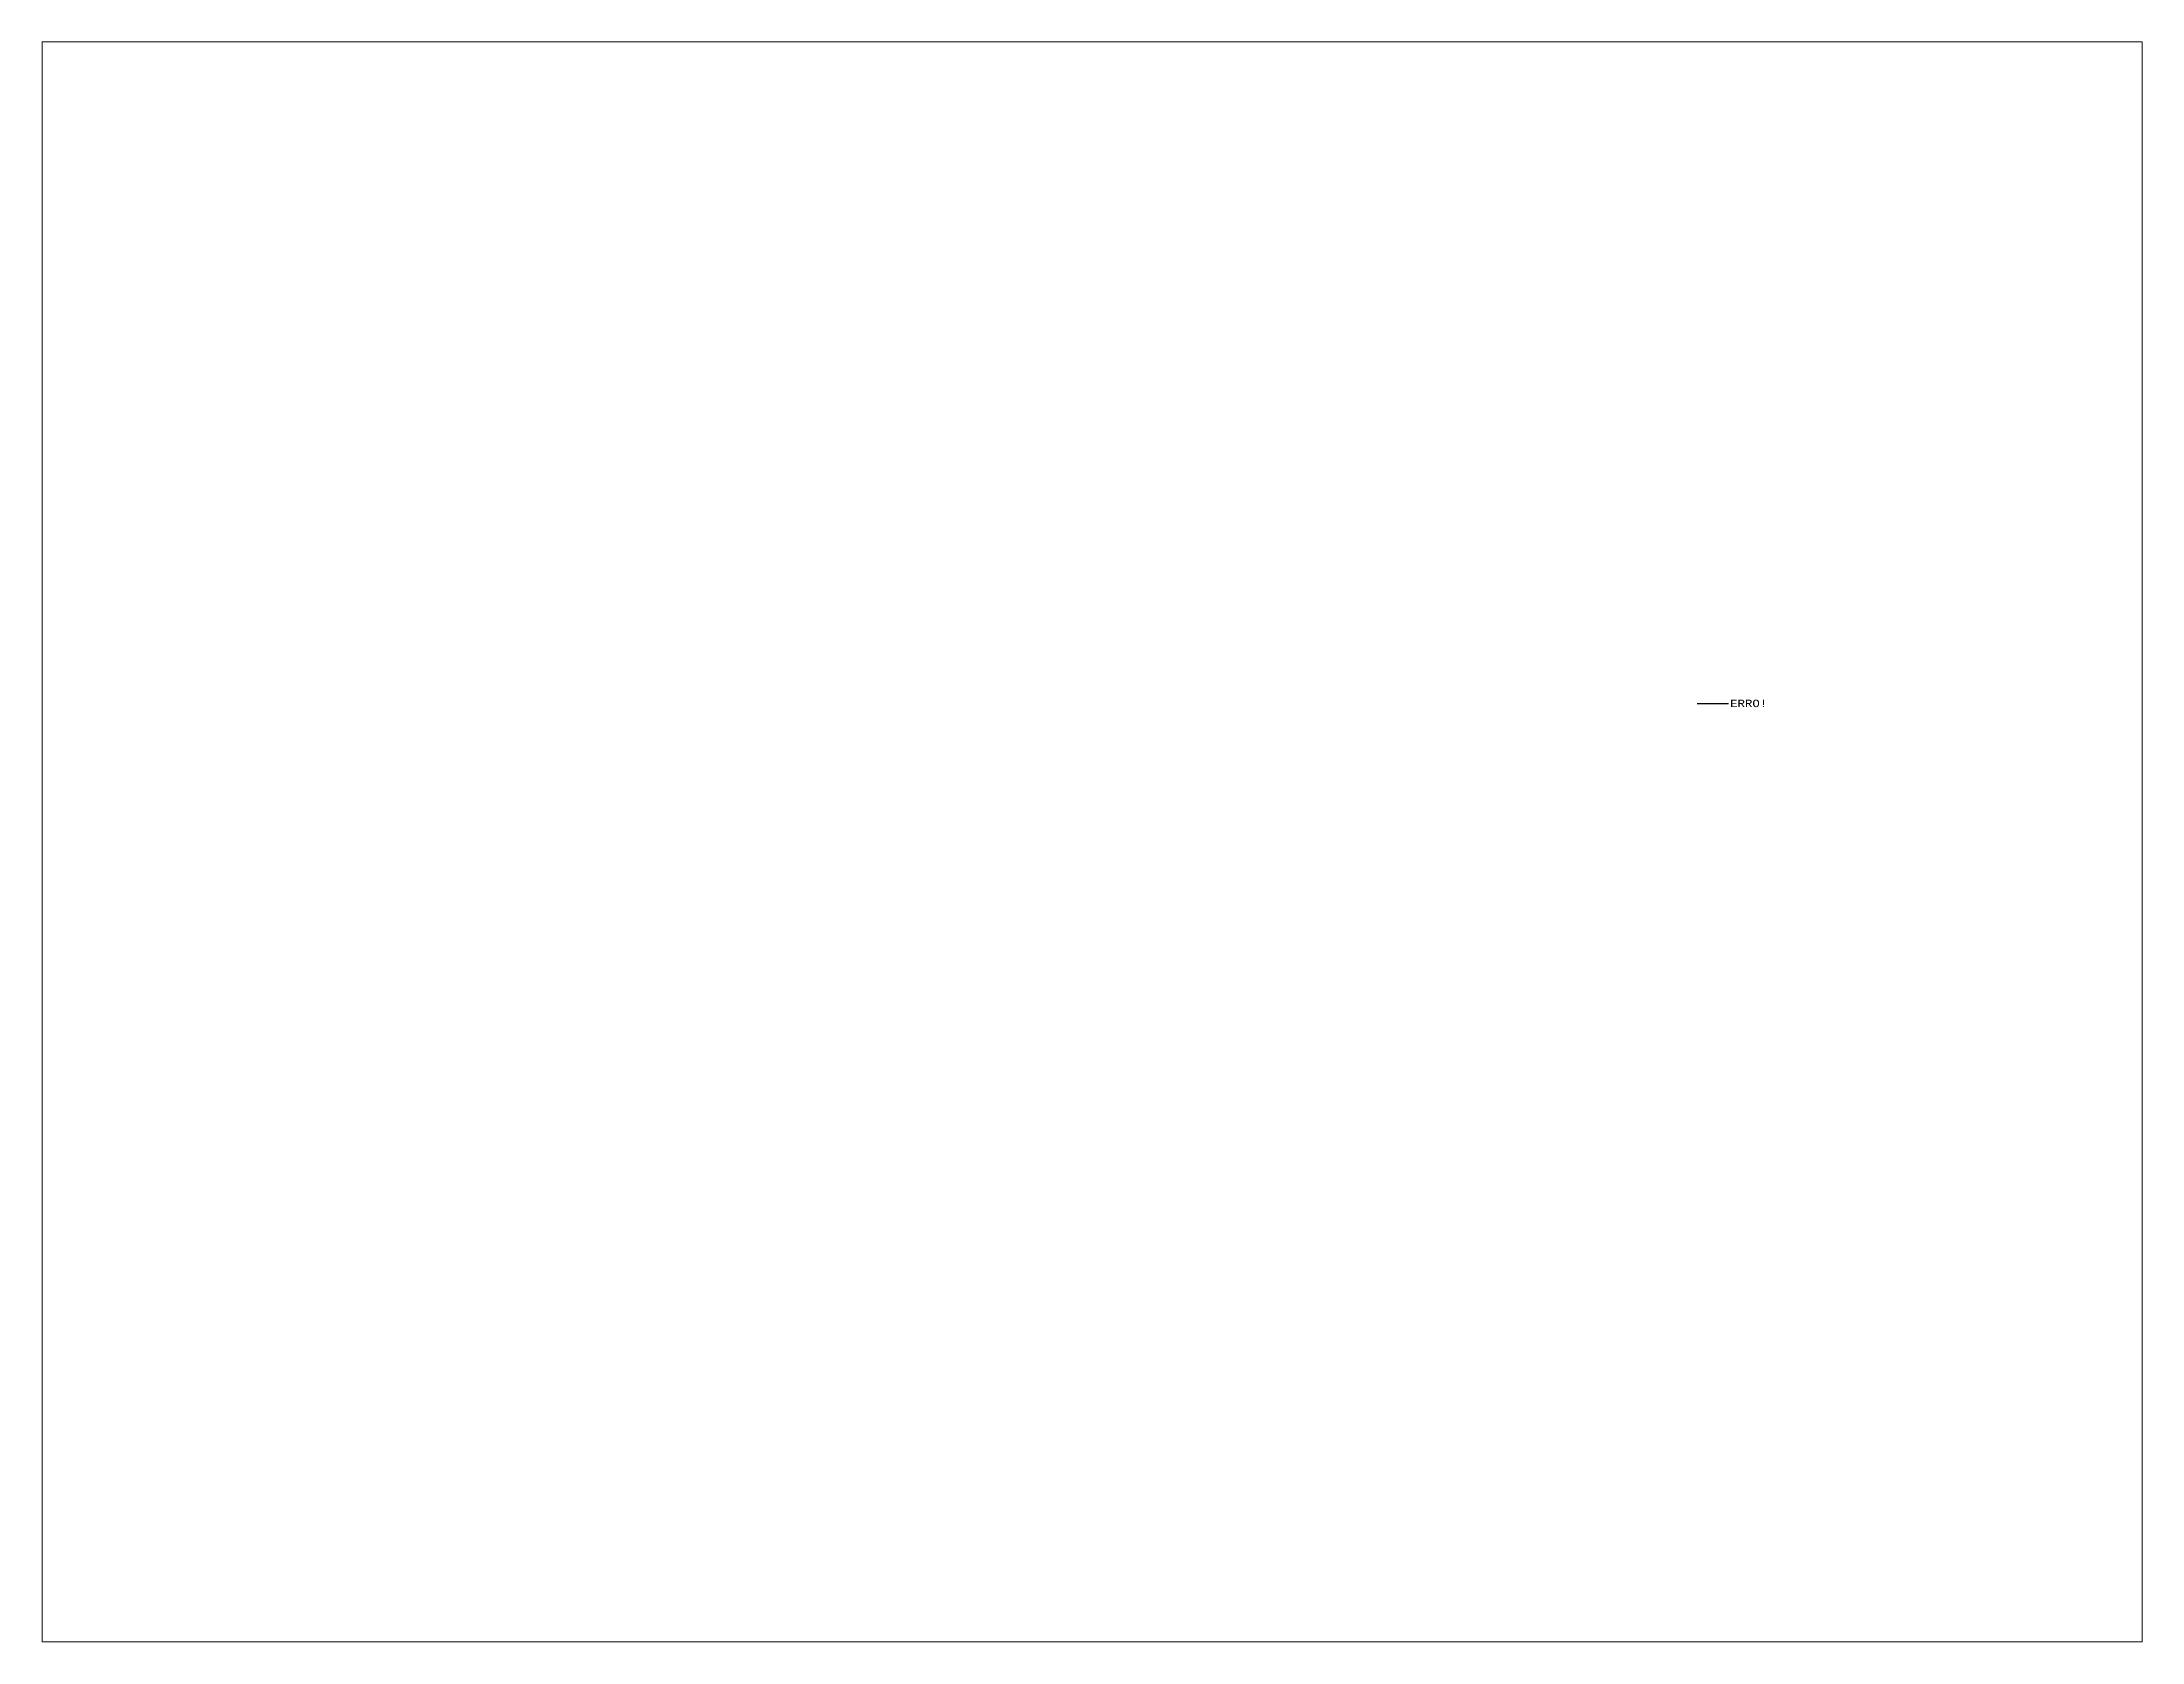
# Paper-space layout 'Layout1' of a CAD drawing. Header units: millimetres. Extents: x 27 to 240, y 20 to 183.
# The model-space entities are those that its viewports show. They can reach past a viewport. Long polylines and large blocks are cut down to what shows.
import ezdxf

# ---------------------------------------------------------------- set-up
doc = ezdxf.new("R2010")
doc.units = ezdxf.units.MM
doc.styles.add('Courier', font='COUR.TTF', dxfattribs={"height": 1.5})

msp = doc.modelspace()

# ---------------------------------------------------------------- linework, layer by layer
at = {"color": 1}
msp.add_line((332.5, 176.54), (338.81, 176.54), dxfattribs=at)

# ---------------------------------------------------------------- texts
at = {"color": 2, "insert": (339.14, 176.54), "char_height": 1.5, "width": 6.9285, "attachment_point": 4, "style": 'Courier'}
msp.add_mtext('ERRO!', dxfattribs=at)

psp = doc.layouts.get("Layout1")

# ---------------------------------------------------------------- viewports
at = {"layer": '0'}
psp.add_viewport(center=(133.35, 101.6), size=(213.36, 162.56), view_center_point=(210, 148.5), view_height=323.8171, dxfattribs=at)

doc.saveas('drawing.dxf')
